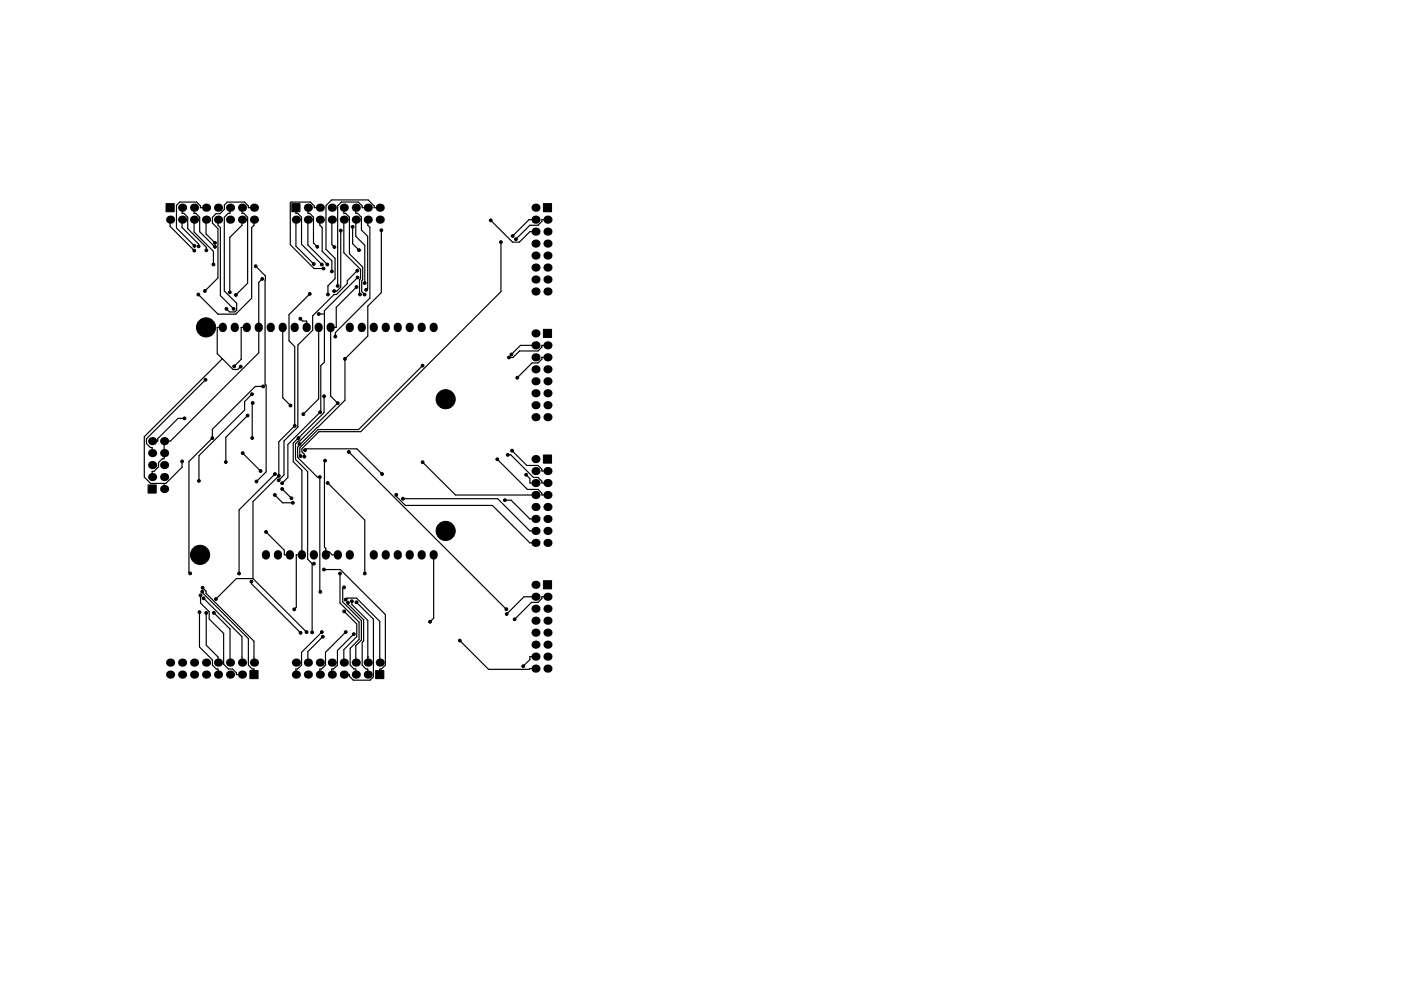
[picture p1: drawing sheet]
<svg xmlns="http://www.w3.org/2000/svg" width="297mm" height="210mm" viewBox="0 0 297 210" stroke-linecap="round" stroke-linejoin="round" font-family="sans-serif">
<g fill="none" stroke="#000" stroke-width="1.7">
<path d="M47.2 69.3v.3M49.8 69.3v.3M52.3 69.3v.3M54.9 69.3v.3M57.4 69.3v.3M59.9 69.3v.3M62.5 69.3v.3M65 69.3v.3M67.6 69.3v.3M70.1 69.3v.3M74.2 69.3v.3M76.7 69.3v.3"/>
<path d="M79.2 69.3v.3M81.8 69.3v.3M84.3 69.3v.3M86.9 69.3v.3M89.4 69.3v.3M91.9 69.3v.3M56.4 117.6v.3M58.9 117.6v.3M61.5 117.6v.3M64 117.6v.3M66.5 117.6v.3M69.1 117.6v.3"/>
<path d="M71.6 117.6v.3M74.2 117.6v.3M79.2 117.6v.3M81.8 117.6v.3M84.3 117.6v.3M86.9 117.6v.3M89.4 117.6v.3M91.9 117.6v.3"/>
</g>
<g fill="#000" stroke="#000" stroke-width=".21">
<path d="M35.2 43.2h1.7v1.7h-1.7zM61.9 43.2h1.7v1.7h-1.7zM115.2 43.2h1.7v1.7h-1.7zM115.2 69.9h1.7v1.7h-1.7zM115.2 96.5h1.7v1.8h-1.7zM31.4 102.9h1.7v1.7h-1.7zM115.2 123.2h1.7v1.7h-1.7zM53 142.3h1.7v1.7h-1.7zM79.7 142.3h1.7v1.7h-1.7z"/>
<circle cx="41.2" cy="53.2" r=".3"/>
<circle cx="41.2" cy="52.2" r=".3"/>
<circle cx="42.1" cy="52.3" r=".3"/>
<circle cx="43.8" cy="53.1" r=".3"/>
<circle cx="45.2" cy="56.1" r=".3"/>
<circle cx="45.6" cy="52.4" r=".3"/>
<circle cx="45.6" cy="51.5" r=".3"/>
<circle cx="54.2" cy="56.5" r=".3"/>
<circle cx="55.6" cy="59.2" r=".3"/>
<circle cx="66.5" cy="56" r=".3"/>
<circle cx="67.3" cy="52.4" r=".3"/>
<circle cx="68.2" cy="56.1" r=".3"/>
<circle cx="68.6" cy="57" r=".3"/>
<circle cx="69.4" cy="56.1" r=".3"/>
<circle cx="70.4" cy="57.6" r=".3"/>
<circle cx="70.9" cy="52.4" r=".3"/>
<circle cx="72.2" cy="48.9" r=".3"/>
<circle cx="74.8" cy="48.1" r=".3"/>
<circle cx="75.8" cy="57.4" r=".3"/>
<circle cx="75.8" cy="58.9" r=".3"/>
<circle cx="76.1" cy="53.1" r=".3"/>
<circle cx="80.9" cy="48.9" r=".3"/>
<circle cx="104" cy="46.7" r=".3"/>
<circle cx="106.2" cy="51.4" r=".3"/>
<circle cx="108.7" cy="50.1" r=".3"/>
<circle cx="109.4" cy="50.7" r=".3"/>
<circle cx="42.1" cy="62.5" r=".3"/>
<circle cx="43.4" cy="61.7" r=".3"/>
<circle cx="43.7" cy="69.5" r="2.03"/>
<circle cx="48" cy="65.5" r=".3"/>
<circle cx="48.7" cy="62" r=".3"/>
<circle cx="49.5" cy="65.5" r=".3"/>
<circle cx="49.6" cy="77.7" r=".3"/>
<circle cx="50" cy="62.6" r=".3"/>
<circle cx="51" cy="77.8" r=".3"/>
<circle cx="63.7" cy="67.6" r=".3"/>
<circle cx="65.7" cy="62.4" r=".3"/>
<circle cx="67.6" cy="66.6" r=".3"/>
<circle cx="69.5" cy="62.5" r=".3"/>
<circle cx="70.8" cy="61.8" r=".3"/>
<circle cx="71.1" cy="71.4" r=".3"/>
<circle cx="71.6" cy="60.7" r=".3"/>
<circle cx="73.1" cy="76.1" r=".3"/>
<circle cx="75.6" cy="60.9" r=".3"/>
<circle cx="76.3" cy="62.5" r=".3"/>
<circle cx="77.3" cy="62.5" r=".3"/>
<circle cx="77.3" cy="60.1" r=".3"/>
<circle cx="77.6" cy="61.5" r=".3"/>
<circle cx="89.6" cy="77.6" r=".3"/>
<circle cx="107.9" cy="75.8" r=".3"/>
<circle cx="108.4" cy="75.2" r=".3"/>
<circle cx="38.6" cy="97.9" r=".3"/>
<circle cx="39.1" cy="88.8" r=".3"/>
<circle cx="43.6" cy="80.6" r=".3"/>
<circle cx="45" cy="93" r=".3"/>
<circle cx="47.9" cy="98" r=".3"/>
<circle cx="51.5" cy="96.1" r=".3"/>
<circle cx="52.5" cy="88.2" r=".3"/>
<circle cx="53.4" cy="83.6" r=".3"/>
<circle cx="53.5" cy="92.9" r=".3"/>
<circle cx="53.6" cy="85.5" r=".3"/>
<circle cx="55.2" cy="99.9" r=".3"/>
<circle cx="55.8" cy="82" r=".3"/>
<circle cx="61.6" cy="86" r=".3"/>
<circle cx="62.5" cy="90.3" r=".3"/>
<circle cx="63.3" cy="92.9" r=".3"/>
<circle cx="63.5" cy="94.2" r=".3"/>
<circle cx="63.7" cy="96.8" r=".3"/>
<circle cx="64.3" cy="87.9" r=".3"/>
<circle cx="64.5" cy="96.9" r=".3"/>
<circle cx="64.7" cy="95.5" r=".3"/>
<circle cx="67.9" cy="87.5" r=".3"/>
<circle cx="68.7" cy="84.1" r=".3"/>
<circle cx="68.9" cy="97.7" r=".3"/>
<circle cx="71.6" cy="85.5" r=".3"/>
<circle cx="74" cy="95.9" r=".3"/>
<circle cx="89.6" cy="98.1" r=".3"/>
<circle cx="94.5" cy="84.7" r="2.03"/>
<circle cx="105.4" cy="97.4" r=".3"/>
<circle cx="107.7" cy="96.5" r=".3"/>
<circle cx="108.6" cy="95.6" r=".3"/>
<circle cx="109.7" cy="80.1" r=".3"/>
<circle cx="42.2" cy="102" r=".3"/>
<circle cx="42.4" cy="117.7" r="2.03"/>
<circle cx="54.4" cy="102.2" r=".3"/>
<circle cx="56.4" cy="112.9" r=".3"/>
<circle cx="58.3" cy="105" r=".3"/>
<circle cx="58.3" cy="100.6" r=".3"/>
<circle cx="59.1" cy="101.9" r=".3"/>
<circle cx="59.1" cy="101" r=".3"/>
<circle cx="59.8" cy="102.5" r=".3"/>
<circle cx="59.8" cy="103.7" r=".3"/>
<circle cx="61.8" cy="105.7" r=".3"/>
<circle cx="62.1" cy="106.7" r=".3"/>
<circle cx="66.5" cy="119.6" r=".3"/>
<circle cx="67.8" cy="101.2" r=".3"/>
<circle cx="69.5" cy="102.5" r=".3"/>
<circle cx="81" cy="100.6" r=".3"/>
<circle cx="84" cy="105" r=".3"/>
<circle cx="85.4" cy="105.8" r=".3"/>
<circle cx="94.5" cy="112.6" r="2.03"/>
<circle cx="107" cy="106.1" r=".3"/>
<circle cx="111.6" cy="100.7" r=".3"/>
<circle cx="40.3" cy="121.7" r=".3"/>
<circle cx="42.3" cy="129.9" r=".3"/>
<circle cx="42.5" cy="126.3" r=".3"/>
<circle cx="42.9" cy="125.5" r=".3"/>
<circle cx="43" cy="124.7" r=".3"/>
<circle cx="43.2" cy="126.9" r=".3"/>
<circle cx="43.7" cy="130" r=".3"/>
<circle cx="45.3" cy="130" r=".3"/>
<circle cx="45.8" cy="127.1" r=".3"/>
<circle cx="50.7" cy="121.7" r=".3"/>
<circle cx="53.3" cy="123.4" r=".3"/>
<circle cx="62.4" cy="129.3" r=".3"/>
<circle cx="63.7" cy="134.3" r=".3"/>
<circle cx="65" cy="134.1" r=".3"/>
<circle cx="66.2" cy="134.2" r=".3"/>
<circle cx="67.9" cy="125.6" r=".3"/>
<circle cx="68.2" cy="134.1" r=".3"/>
<circle cx="68.4" cy="135.1" r=".3"/>
<circle cx="68.7" cy="120.8" r=".3"/>
<circle cx="72.1" cy="121.7" r=".3"/>
<circle cx="72.9" cy="124.6" r=".3"/>
<circle cx="73" cy="129.7" r=".3"/>
<circle cx="73.3" cy="127.2" r=".3"/>
<circle cx="73.3" cy="134.1" r=".3"/>
<circle cx="73.8" cy="127.9" r=".3"/>
<circle cx="74.6" cy="127.6" r=".3"/>
<circle cx="75" cy="134.5" r=".3"/>
<circle cx="75.6" cy="127.8" r=".3"/>
<circle cx="77.3" cy="121.7" r=".3"/>
<circle cx="91.2" cy="131.9" r=".3"/>
<circle cx="97.5" cy="135.9" r=".3"/>
<circle cx="107.4" cy="129.3" r=".3"/>
<circle cx="107.4" cy="130.3" r=".3"/>
<circle cx="109.1" cy="131.4" r=".3"/>
<circle cx="110.9" cy="141.3" r=".3"/>
</g>
<g fill="#000">
<circle cx="36.1" cy="46.6" r=".86"/>
<circle cx="38.6" cy="44.1" r=".86"/>
<circle cx="38.6" cy="46.6" r=".86"/>
<circle cx="41.1" cy="44.1" r=".86"/>
<circle cx="41.1" cy="46.6" r=".86"/>
<circle cx="43.7" cy="44.1" r=".86"/>
<circle cx="43.7" cy="46.6" r=".86"/>
<circle cx="46.2" cy="44.1" r=".86"/>
<circle cx="46.2" cy="46.6" r=".86"/>
<circle cx="48.8" cy="44.1" r=".86"/>
<circle cx="48.8" cy="46.6" r=".86"/>
<circle cx="51.3" cy="46.6" r=".86"/>
<circle cx="51.3" cy="44.1" r=".86"/>
<circle cx="53.8" cy="44.1" r=".86"/>
<circle cx="53.8" cy="46.6" r=".86"/>
<circle cx="62.7" cy="46.6" r=".86"/>
<circle cx="65.3" cy="44.1" r=".86"/>
<circle cx="65.3" cy="46.6" r=".86"/>
<circle cx="67.8" cy="44.1" r=".86"/>
<circle cx="67.8" cy="46.6" r=".86"/>
<circle cx="70.4" cy="44.1" r=".86"/>
<circle cx="70.4" cy="46.6" r=".86"/>
<circle cx="72.9" cy="46.6" r=".86"/>
<circle cx="72.9" cy="44.1" r=".86"/>
<circle cx="75.4" cy="44.1" r=".86"/>
<circle cx="75.4" cy="46.6" r=".86"/>
<circle cx="78" cy="46.6" r=".86"/>
<circle cx="78" cy="44.1" r=".86"/>
<circle cx="80.5" cy="46.6" r=".86"/>
<circle cx="80.5" cy="44.1" r=".86"/>
<circle cx="113.5" cy="49.1" r=".86"/>
<circle cx="113.5" cy="54.2" r=".86"/>
<circle cx="113.5" cy="51.7" r=".86"/>
<circle cx="113.5" cy="56.8" r=".86"/>
<circle cx="113.5" cy="59.3" r=".86"/>
<circle cx="113.5" cy="44.1" r=".86"/>
<circle cx="113.5" cy="46.6" r=".86"/>
<circle cx="116.1" cy="59.3" r=".86"/>
<circle cx="116.1" cy="54.2" r=".86"/>
<circle cx="116.1" cy="46.6" r=".86"/>
<circle cx="116.1" cy="56.8" r=".86"/>
<circle cx="116.1" cy="49.1" r=".86"/>
<circle cx="116.1" cy="51.7" r=".86"/>
<circle cx="113.5" cy="78.4" r=".86"/>
<circle cx="113.5" cy="73.3" r=".86"/>
<circle cx="113.5" cy="75.8" r=".86"/>
<circle cx="113.5" cy="70.7" r=".86"/>
<circle cx="113.5" cy="61.8" r=".86"/>
<circle cx="116.1" cy="73.3" r=".86"/>
<circle cx="116.1" cy="78.4" r=".86"/>
<circle cx="116.1" cy="75.8" r=".86"/>
<circle cx="116.1" cy="61.8" r=".86"/>
<circle cx="32.3" cy="98.7" r=".86"/>
<circle cx="32.3" cy="96.1" r=".86"/>
<circle cx="32.3" cy="93.6" r=".86"/>
<circle cx="34.8" cy="98.7" r=".86"/>
<circle cx="34.8" cy="93.6" r=".86"/>
<circle cx="34.8" cy="96.1" r=".86"/>
<circle cx="113.5" cy="99.9" r=".86"/>
<circle cx="113.5" cy="80.9" r=".86"/>
<circle cx="113.5" cy="88.5" r=".86"/>
<circle cx="113.5" cy="86" r=".86"/>
<circle cx="113.5" cy="83.4" r=".86"/>
<circle cx="113.5" cy="97.4" r=".86"/>
<circle cx="116.1" cy="86" r=".86"/>
<circle cx="116.1" cy="88.5" r=".86"/>
<circle cx="116.1" cy="80.9" r=".86"/>
<circle cx="116.1" cy="83.4" r=".86"/>
<circle cx="116.1" cy="99.9" r=".86"/>
<circle cx="32.3" cy="101.2" r=".86"/>
<circle cx="34.8" cy="103.8" r=".86"/>
<circle cx="34.8" cy="101.2" r=".86"/>
<circle cx="113.5" cy="112.6" r=".86"/>
<circle cx="113.5" cy="115.2" r=".86"/>
<circle cx="113.5" cy="105" r=".86"/>
<circle cx="113.5" cy="107.6" r=".86"/>
<circle cx="113.5" cy="110.1" r=".86"/>
<circle cx="113.5" cy="102.5" r=".86"/>
<circle cx="116.1" cy="110.1" r=".86"/>
<circle cx="116.1" cy="112.6" r=".86"/>
<circle cx="116.1" cy="102.5" r=".86"/>
<circle cx="116.1" cy="115.2" r=".86"/>
<circle cx="116.1" cy="105" r=".86"/>
<circle cx="116.1" cy="107.6" r=".86"/>
<circle cx="113.5" cy="129.2" r=".86"/>
<circle cx="113.5" cy="131.7" r=".86"/>
<circle cx="113.5" cy="134.2" r=".86"/>
<circle cx="113.5" cy="136.8" r=".86"/>
<circle cx="113.5" cy="124.1" r=".86"/>
<circle cx="113.5" cy="126.6" r=".86"/>
<circle cx="113.5" cy="139.3" r=".86"/>
<circle cx="116.1" cy="126.6" r=".86"/>
<circle cx="116.1" cy="129.2" r=".86"/>
<circle cx="116.1" cy="131.7" r=".86"/>
<circle cx="116.1" cy="134.2" r=".86"/>
<circle cx="116.1" cy="136.8" r=".86"/>
<circle cx="116.1" cy="139.3" r=".86"/>
<circle cx="36.1" cy="140.6" r=".86"/>
<circle cx="36.1" cy="143.1" r=".86"/>
<circle cx="38.6" cy="143.1" r=".86"/>
<circle cx="38.6" cy="140.6" r=".86"/>
<circle cx="41.1" cy="143.1" r=".86"/>
<circle cx="41.1" cy="140.6" r=".86"/>
<circle cx="43.7" cy="140.6" r=".86"/>
<circle cx="43.7" cy="143.1" r=".86"/>
<circle cx="46.2" cy="140.6" r=".86"/>
<circle cx="46.2" cy="143.1" r=".86"/>
<circle cx="48.8" cy="140.6" r=".86"/>
<circle cx="48.8" cy="143.1" r=".86"/>
<circle cx="51.3" cy="143.1" r=".86"/>
<circle cx="51.3" cy="140.6" r=".86"/>
<circle cx="53.8" cy="140.6" r=".86"/>
<circle cx="62.7" cy="140.6" r=".86"/>
<circle cx="62.7" cy="143.1" r=".86"/>
<circle cx="65.3" cy="140.6" r=".86"/>
<circle cx="65.3" cy="143.1" r=".86"/>
<circle cx="67.8" cy="143.1" r=".86"/>
<circle cx="67.8" cy="140.6" r=".86"/>
<circle cx="70.4" cy="143.1" r=".86"/>
<circle cx="70.4" cy="140.6" r=".86"/>
<circle cx="72.9" cy="140.6" r=".86"/>
<circle cx="72.9" cy="143.1" r=".86"/>
<circle cx="75.4" cy="143.1" r=".86"/>
<circle cx="75.4" cy="140.6" r=".86"/>
<circle cx="78" cy="140.6" r=".86"/>
<circle cx="78" cy="143.1" r=".86"/>
<circle cx="80.5" cy="140.6" r=".86"/>
<circle cx="113.5" cy="141.9" r=".86"/>
<circle cx="116.1" cy="141.9" r=".86"/>
</g>
<g fill="none" stroke="#000" stroke-width=".25">
<path d="M36.1 46.6v1.4l5.1 5.2M38.6 44.1v1.2h.4l.8 .8v2.4l4 4v.6M38.6 46.6v1.7l3.5 3.5v.5M41.1 44.1v1.2h.4l.8 .8v3.1l3.3 3.2M41.1 46.6v2.6l4.1 4.1v2.8M43.7 44.1h-1.2v-.4l-.8-.8h-3.6l-.7 .6v4.9l3.8 3.8M43.7 46.6v3l1.9 1.9M46.2 46.6v1.2l.5 .5v14.4l2.8 2.8M48.8 44.1v1.2h-.4l-.8 .8v15.6l2.6 2.7v1.4l-.4 .4h-1.1l-.7-.7M51.3 44.1v1.2h.4l.8 .8v14l-2.5 2.5M51.3 46.6v1.2l-2.6 2.6v11.6M53.8 44.1h-1.1v-.4l-.9-.8h-3.6l-.6 .6v.9l-.9 .9h-.9l-.8 .8v1.2l1.2 1.2v10.5l-2.8 2.7"/>
<path d="M53.8 46.6v1.2l-.4 .5v15l-3.4 3.4h-3.8l-4.1-4.2M54.2 56.5l2.1 2-.1 23 .2 .2v18.4l-2 2.1M55.6 59.2l-.7 .7v15l-18.8 18.7h-1.3v3.7h-.4l-.8 .8v.9l-1 1h-.3v1.2M62.7 44.1v1.2h.4l.8 .8v5.7l4.3 4.3M62.7 46.6v5.6l3.8 3.8M65.3 44.1v1.2h.3l.9 .8v5.5l.8 .8M65.3 46.6v5.4l4.1 4.1M67.8 44.1h-1.2v-.4l-.8-.8h-4.1l-.2 .2v8.8l5.1 5.1h2M67.8 46.6v1.2l.5 .5v5l2.1 2.1v2.2M70.4 46.6v5.3l.5 .5M72.2 48.9v12l-.8 .9h-.6M72.9 44.1v1.2h.4l.8 .8v7.7l2.8 2.8-.2 5.3 .6 .6"/>
<path d="M72.9 46.6v7l3.5 3.6v1.9l-.2 .3 .1 3.1M74.8 48.1v3.6l1.3 1.4M75.4 44.1v1.2h.4l.8 .8v2.7l1.4 1.3v11.1l-.4 .3M75.4 46.6v3.5l1.9 1.9v8M75.8 57.4l-2.2 2.1v.7l-2.3 2.3h-.5l-4.5 4.5v3.1l-3.2 3.1v17.4l-2.9 3v7.2l-1.1 1.1M75.8 58.9l-7 7v10.9l-.8 .8v9.7l-7 7v7l-1.2 1.2M78 44.1h-1.2v-.4l-.8-.8h-3.6l-.8 .8v17M78 46.6v1.2l.4 .4v15l-7.3 7.4v.8M80.5 44.1h-1.2v-.4l-1.2-1.3h-7.8l-1.2 1.2v9.3l1.9 1.9v4.3l-1.5 1.5v1.9M80.9 48.9v13.2l-2.9 2.9v6.3l-4.9 4.8v8.8l-10 9.9v2.2l4.2 4.2h.5v24.3l.1 .1M104 46.7l4.7 4.7h1.4l2.2-2.3h1.2M106.2 51.4v10.5l-29.7 29.7h-8.9l-3.6 3.6v.7l.5 .5v.5"/>
<path d="M113.5 46.6h-1.3l-3.5 3.5M116.1 46.6h-1.2v.4l-.8 .8h-1.8l-2.9 2.9M47.1 76.1l-16.5 16.6v8.5l1.3 1.4h3.3l3.4-3.5v-1.2M47.2 69.5h-1.1v5.5l3.3 3.4h1l.6-.6M52.3 69.5h-1.2v6.7l-1.5 1.5M59.9 69.5v14.9l1.7 1.6M63.7 67.6l.5 .5h.8v1.4M65.7 62.4l-4.4 4.4v5.5l1.2 1.2v16.8l-3.4 3.4v7.3l-5.5 5.4v16.4M67.6 69.5v15.1l-3.3 3.3M67.6 66.6h1.2M75.6 60.9l-4.3 4.3v4.3h-1.2v14.5l1.5 1.5-8 8.1h-.4l-.5 .6v3.3l2.5 2.5v18.6l1 1M77.3 60v.1"/>
<path d="M89.6 77.6l-13.6 13.5h-8.6l-3.8 3.9v1.6l.1 .2M113.5 73.3h-3.1l-2 1.9M116.1 73.3h-1.2v.3l-.8 .9h-4l-1.3 1.3h-.9M116.1 75.8h-1.2v.4l-.8 .8h-1.3l-3.1 3.1M39.1 88.8h-1.3l-4.4 4.3v.5h-1.1M43.6 80.6l-12.6 12.5v1l.9 .8h.4v1.2M51.5 96.1l3.7 3.8M52.5 88.2l-4.6 4.6v5.2M53.4 83.6l-1.5 1.6v1.8l-9.7 9.7v5.3M53.6 85.5l-.1 7.4M55.8 82h-1.7l-9.1 9.1v1.9l-4.9 4.9v23.5l.2 .3M63.5 94.2l.1 .1"/>
<path d="M64.7 95.5l.2-.3h10.8l5.3 5.4M68.7 84.1v3.4l-6.5 6.5v4l1.8 1.8v17.9h-1.2v11.1l-.4 .5M68.9 97.7l-.1 .2v18.2l.3 .3v1.3M74 95.9l33.3 33.4M89.6 98.1l7 6.9h16.9M105.4 97.4l6.4 6.4h2.3l.8 .9v.3h1.2M107.7 96.5h.6l4.8 4.8h1l.8 .8v.4h1.2M108.6 95.6l3.1 3.2h2.4l.8 .8v.3h1.2M34.8 102.6v1.2M56.4 112.9l3.9 3.8v1h1.2M58.3 105l1.6 1.7h2.2M58.3 100.6l-7.6 7.6v13.5"/>
<path d="M59.8 103.7l2 2M66.2 119.6v14.6M66.2 119.6h.3M69.1 117.1h.7l.6 .6h1.2M69.5 102.5l7.8 7.8v11.4M84 105v.3l2 1.9h18.4l7.9 8h1.2M85.4 105.8h20.1l6.8 6.8h1.2M91.9 117.7v13.5l-.7 .7M107 106.1h1.4l3.9 4h1.2M111.6 100.7l.7 .8v1h1.2M42.3 129.9v7.4l2.7 2.7v1.1l.9 .8h.3v1.2M42.5 126.3v1.7l1.9 1.8v1.5l3 3.1v6.5l1 1h.9l.8 .9v.3h1.2"/>
<path d="M42.9 125.5v.2l9.8 9.8v5.6l.8 .8h.3v1.2M43 124.7l.7 .7v.5l10.1 10.1v4.6M43.2 126.9l8.1 8.2v5.5M43.7 130v6.9l2.5 2.5v1.2M45.3 130l3.5 3.5v7.1M53.3 123.4v.4l10.4 10.5M53.6 122.8h-3.5l-4.3 4.3M53.6 122.8l11.4 11.3M68.2 134.1l-4.3 4.3v2.7l-.8 .8h-.4v1.2M68.4 135.1l-3.1 3.1v2.4M68.7 120.8h3.5l9.5 9.6v10.7l-.8 .8h-.4v1.2M72.1 121.7v6.2l4 4.1v3.7l-1.9 1.8v3.6l.9 .8h.3v1.2"/>
<path d="M72.9 124.6l-.2 .3v2.8l3.9 4v4.1l-1.2 1.2v3.6M73 129.7l2.6 2.7v2.7l-2.7 2.7v2.8M73.3 127.2l.3-.3h2l4.9 4.9v8.8M73.3 134.1l-4.3 4.3v2.7l-.8 .8h-.4v1.2M73.8 127.9v.3l3.3 3.3v4.5l-.3 .3v4.8l.8 .8h.4v1.2M74.6 127.6v.7l3.4 3.3v9M75 134.5l-3.5 3.5v3.1l-.8 .8h-.3v1.2M75.6 127.8l3.6 3.6v12.2l-.7 .7h-3.6l-.8-.8v-.4h-1.2M78 139.4h.1M97.5 135.9l6.1 6.1h8.6l.1-.1h1.2M107.3 129.3h.1M113.5 139.3h-1.2v.6l-1.4 1.4"/>
<path d="M113.5 126.6h-2.4l-3.7 3.7M116.1 126.6h-1.2v.4l-.8 .8h-1.4l-3.6 3.6"/>
</g>
</svg>
